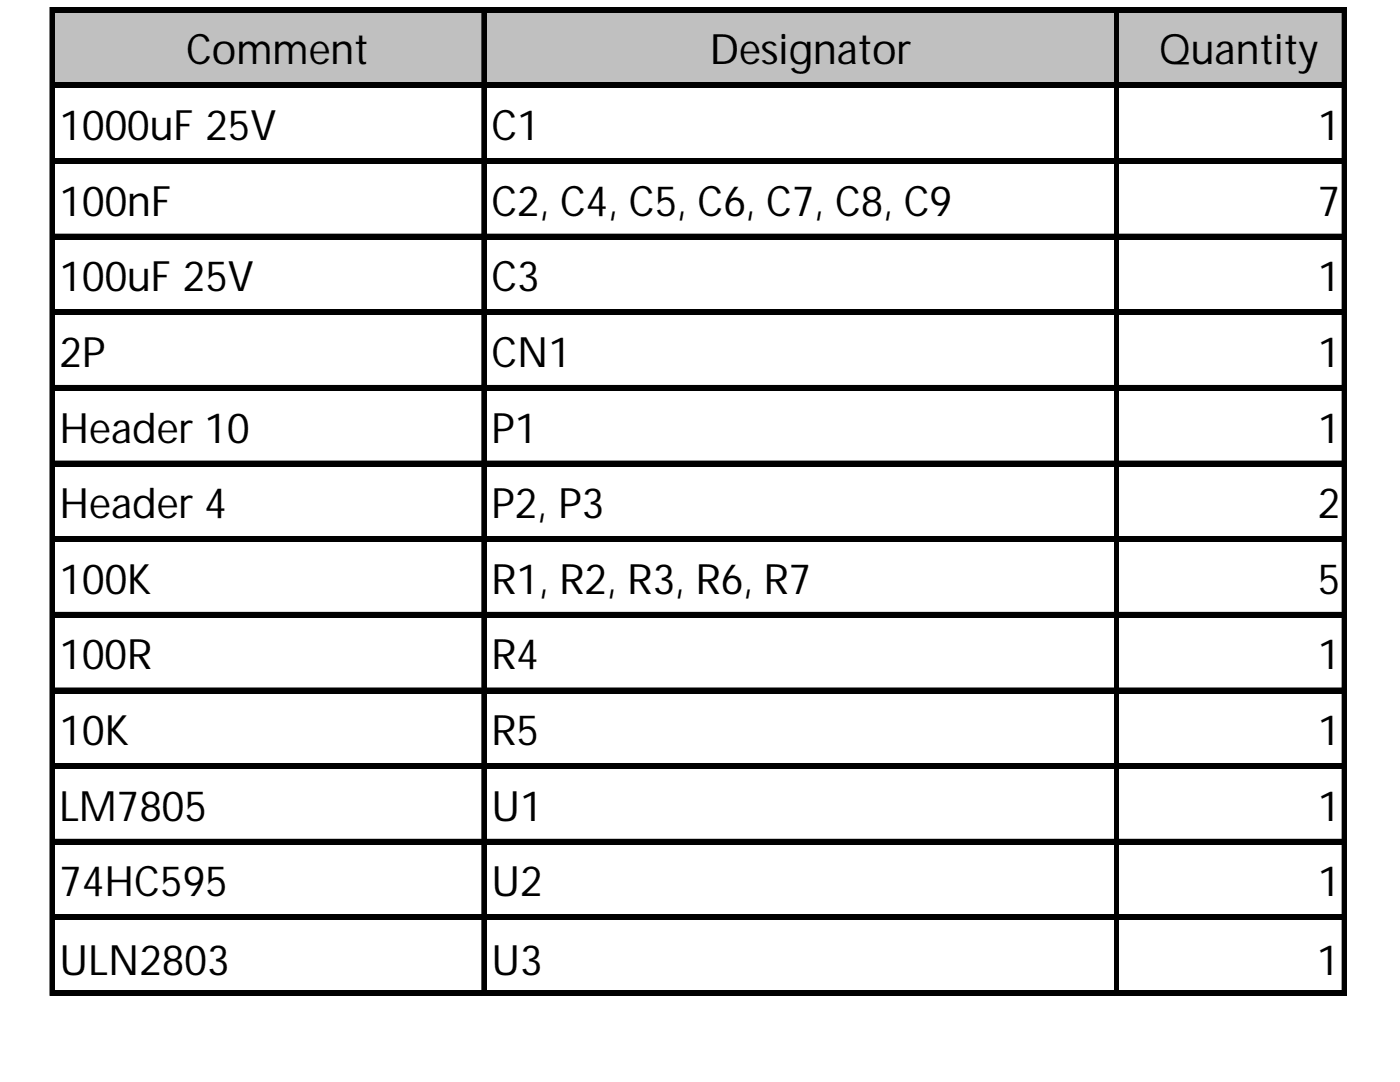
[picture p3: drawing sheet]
<svg xmlns="http://www.w3.org/2000/svg" width="279mm" height="216mm" viewBox="0 0 279 216" stroke-linecap="round" stroke-linejoin="round" font-family="sans-serif">
<defs><g id="words">
<g font-size="8.4">
<text x="37.1" y="12.8">Comment</text>
<text x="141.7" y="12.8">Designator</text>
<text x="231.3" y="12.8">Quantity</text>
<text x="11.9" y="27.9">1000uF 25V</text>
<text x="98.1" y="27.9">C1</text>
<text x="263" y="27.9">1</text>
<text x="11.9" y="43">100nF</text>
<text x="98.1" y="43">C2, C4, C5, C6, C7, C8, C9</text>
<text x="263" y="43">7</text>
<text x="11.9" y="58.1">100uF 25V</text>
<text x="98.1" y="58.1">C3</text>
<text x="263" y="58.1">1</text>
<text x="11.9" y="73.2">2P</text>
<text x="98.1" y="73.2">CN1</text>
<text x="263" y="73.2">1</text>
<text x="11.9" y="88.3">Header 10</text>
<text x="98.1" y="88.3">P1</text>
<text x="263" y="88.3">1</text>
<text x="11.9" y="103.4">Header 4</text>
<text x="98.1" y="103.4">P2, P3</text>
<text x="263" y="103.4">2</text>
<text x="11.9" y="118.5">100K</text>
<text x="98.1" y="118.5">R1, R2, R3, R6, R7</text>
<text x="263" y="118.5">5</text>
<text x="11.9" y="133.6">100R</text>
<text x="98.1" y="133.6">R4</text>
<text x="263" y="133.6">1</text>
<text x="11.9" y="148.7">10K</text>
<text x="98.1" y="148.7">R5</text>
<text x="263" y="148.7">1</text>
<text x="11.9" y="163.8">LM7805</text>
<text x="98.1" y="163.8">U1</text>
<text x="263" y="163.8">1</text>
<text x="11.9" y="178.9">74HC595</text>
<text x="98.1" y="178.9">U2</text>
<text x="263" y="178.9">1</text>
<text x="11.9" y="194.5">ULN2803</text>
<text x="98.1" y="194.5">U3</text>
<text x="262.8" y="194.5">1</text>
</g>
</g></defs>
<path d="M10.8 2.4h257.6v14.8h-257.6z" fill="#c0c0c0"/>
<g fill="none" stroke="#000" stroke-width=".2">
<path d="M10 1.4v197.3M10.9 1.4h257.9M10.9 16.5h257.9M96.2 2.4v196.3M222.4 2.4v196.3M267.9 2.4v196.3M10.9 31.6h257.9M10.9 46.7h257.9M10.9 61.8h257.9M10.9 76.9h257.9M10.9 92h257.9M10.9 107.1h257.9"/>
<path d="M10.9 122.2h257.9M10.9 137.3h257.9M10.9 152.4h257.9M10.9 167.5h257.9M10.9 182.6h257.9M10.9 197.7h257.9"/>
</g>
<g fill="#000">
<path d="M10 1.4h.9v197.3h-.9zM10.9 1.4h257.9v1h-257.9zM10.9 16.5h257.9v1h-257.9zM96.2 2.4h.9v196.3h-.9zM222.4 2.4h1v196.3h-1zM267.9 2.4h.9v196.3h-.9zM10.9 31.6h257.9v1h-257.9zM10.9 46.7h257.9v1h-257.9zM10.9 61.8h257.9v1h-257.9zM10.9 76.9h257.9v1h-257.9zM10.9 92h257.9v1h-257.9zM10.9 107.1h257.9v1h-257.9z"/>
<path d="M10.9 122.2h257.9v1h-257.9zM10.9 137.3h257.9v1h-257.9zM10.9 152.4h257.9v1h-257.9zM10.9 167.5h257.9v1h-257.9zM10.9 182.6h257.9v1h-257.9zM10.9 197.7h257.9v1h-257.9z"/>
</g>
<use href="#words"/>
</svg>
